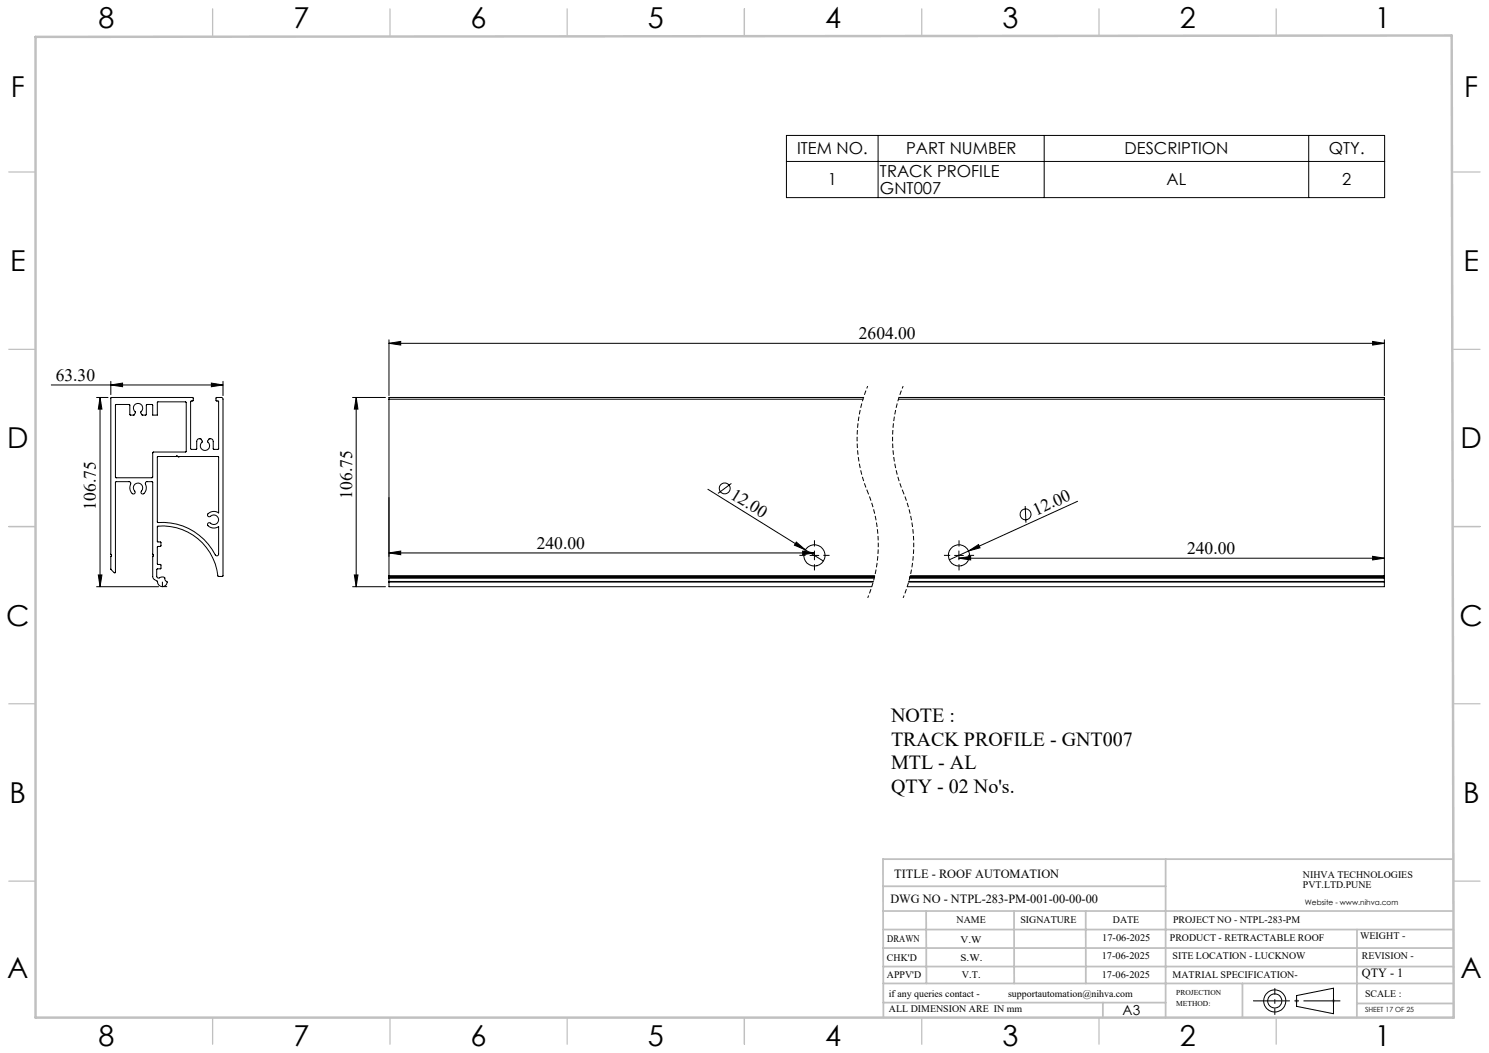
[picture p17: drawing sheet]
<svg xmlns="http://www.w3.org/2000/svg" width="420mm" height="297mm" viewBox="0 0 420 297" stroke-linecap="round" stroke-linejoin="round" font-family="sans-serif">
<defs><g id="words">
<g font-size="8.1">
<text x="27.8" y="8">8</text>
<text x="82.8" y="8">7</text>
<text x="132.8" y="8">6</text>
<text x="182.8" y="8">5</text>
<text x="232.8" y="8">4</text>
<text x="282.8" y="8">3</text>
<text x="332.8" y="8">2</text>
<text x="387.8" y="8">1</text>
<text x="3" y="27.2">F</text>
<text x="413" y="27.2">F</text>
<text x="2.8" y="76.5">E</text>
<text x="412.8" y="76.5">E</text>
<text x="2" y="126.5">D</text>
<text x="412" y="126.5">D</text>
<text x="1.7" y="176.5">C</text>
<text x="411.7" y="176.5">C</text>
<text x="2.7" y="226.5">B</text>
<text x="412.7" y="226.5">B</text>
<text x="2" y="275.7">A</text>
<text x="412" y="275.7">A</text>
<text x="27.8" y="295">8</text>
<text x="82.8" y="295">7</text>
<text x="132.8" y="295">6</text>
<text x="182.8" y="295">5</text>
<text x="232.8" y="295">4</text>
<text x="282.8" y="295">3</text>
<text x="332.8" y="295">2</text>
<text x="387.8" y="295">1</text>
</g>
<g font-size="5.6">
<text x="251.3" y="203.7">NOTE :</text>
<text x="251.3" y="210.4">TRACK PROFILE - GNT007</text>
<text x="251.3" y="217">MTL - AL</text>
<text x="251.3" y="223.7">QTY - 02 No's.</text>
</g>
<g font-size="4.9">
<text x="242.3" y="95.6">2604.00</text>
<text x="15.7" y="107.4">63.30</text>
<text x="27.1" y="143.7" transform="rotate(-90 27.1 143.7)">106.75</text>
<text x="99.3" y="140.6" transform="rotate(-90 99.3 140.6)">106.75</text>
<text x="205.8" y="140.4" transform="rotate(32 205.8 140.4)">12.00</text>
<text x="292.2" y="145.4" transform="rotate(-25 292.2 145.4)">12.00</text>
<text x="151.4" y="154.8">240.00</text>
<text x="334.9" y="156.2">240.00</text>
</g>
<g font-size="4.7">
<text x="224.8" y="43.6">ITEM NO.</text>
<text x="255.6" y="43.6">PART NUMBER</text>
<text x="317.2" y="43.6">DESCRIPTION</text>
<text x="374.8" y="43.6">QTY.</text>
<text x="233.5" y="52.3">1</text>
<text x="248.2" y="50.1">TRACK PROFILE</text>
<text x="329" y="52.3">AL</text>
<text x="378.6" y="52.3">2</text>
<text x="248.2" y="54.6">GNT007</text>
</g>
<text font-size="3.9" x="316.7" y="286.4">A3</text>
<g font-size="3.5">
<text x="252.2" y="247.6">TITLE - ROOF AUTOMATION</text>
<text x="251.2" y="254.7">DWG NO - NTPL-283-PM-001-00-00-00</text>
<text x="384.1" y="275.6">QTY - 1</text>
</g>
<g font-size="2.8">
<text x="367.5" y="247.6">NIHVA TECHNOLOGIES</text>
<text x="367.5" y="250.5">PVT.LTD.PUNE</text>
<text x="269.8" y="260.3">NAME</text>
<text x="287.8" y="260.3">SIGNATURE</text>
<text x="313.9" y="260.4">DATE</text>
<text x="330.9" y="260.4">PROJECT NO - NTPL-283-PM</text>
<text x="250.3" y="265.6">DRAWN</text>
<text x="270.9" y="266.1">V.W</text>
<text x="310.9" y="265.5">17-06-2025</text>
<text x="330" y="265.5">PRODUCT - RETRACTABLE ROOF</text>
<text x="383.6" y="264.8">WEIGHT -</text>
<text x="250.2" y="271.1">CHK'D</text>
<text x="250.2" y="275.8">APPV'D</text>
<text x="270.9" y="271.1">S.W.</text>
<text x="271.3" y="275.8">V.T.</text>
<text x="310.8" y="270.6">17-06-2025</text>
<text x="310.8" y="275.8">17-06-2025</text>
<text x="330.7" y="275.8">MATRIAL SPECIFICATION-</text>
<text x="330.7" y="270.6">SITE LOCATION - LUCKNOW</text>
<text x="384.1" y="270.6">REVISION -</text>
<text x="250.7" y="281.1">if any queries contact -</text>
<text x="284.3" y="281.1">supportautomation@nihva.com</text>
<text x="385" y="281.1">SCALE :</text>
<text x="250.7" y="285.6">ALL DIMENSION ARE IN mm</text>
</g>
<g font-size="2.1">
<text x="368.1" y="255.1">Website - www.nihva.com</text>
<text x="331.8" y="280.8">PROJECTION</text>
<text x="331.8" y="283.9">METHOD:</text>
</g>
<text font-size="2" x="385" y="285.5">SHEET 17 OF 25</text>
</g></defs>
<g fill="none" stroke="#000" stroke-width=".28">
<path d="M221.8 38.2h168.8v17.5h-168.8zM247.7 38.2v17.5M294.5 38.2v17.5M369.1 38.2v17.5M221.8 45.5h168.8M109.7 96.8l3.3-.5v1zM109.7 95.8v15.8M109.7 96.8h280.8M387.2 96.3l3.3 .5-3.3 .5zM390.5 95.8v15.8M14.5 108.6h48.4M27.2 112.1h3.3"/>
<path d="M28.2 112.1l.6 3.3h-1.1zM28.2 112.1v53.4M31.3 108.6l3.3-.5v1zM31.3 107.6v3.7M31.3 112.2l23.2-.1v.9l-.7 .3 .1 13.4 1.6-.1v-2.2a.83 .83 0 0 1 1.2-.6l.4 .7a1.38 1.38 0 0 0-.3 2.1 1.38 1.38 0 0 0 2.1-.1 1.38 1.38 0 0 0-.3-2l.5-.7a.82 .82 0 0 1 1 .7l.1 2.2h1.4l.1-13.5-.7-.2-.1-.8 1.6-.1 .4 .4v50l-1.3 .1a15.7 15.7 0 0 0-17.2-14v4.1l1 .3v1.1l-1 .1v4.9l1 .1v1.1l-1.2 .2v2.2a.78 .78 0 0 0 1.3 .1l1 .1a1.27 1.27 0 0 0 .7 1.3 1.4 1.4 0 0 1-1.5 1.2 1.4 1.4 0 0 1-1.3-1.5l-.9-.5-.4-.7v-5.8l.2-.1-.2-.4v-20.4l-1.8-.1-.3 .6a2.13 2.13 0 0 1-.7 2.8l-.4-.1-.1-.4a1.45 1.45 0 0 0 .3-1.7 1.45 1.45 0 0 0-1.6-.8 1.5 1.5 0 0 0-.4 2.5l-.1 .4-.4 .1a2.42 2.42 0 0 1-.7-3.1l-.4-.3-3.9 .1v25.5l-.3 .1-1-1.1v-3.5l.2-.3-.2-.4zM32.6 114.2l3.8-.1 .2 .1v2.8l1.2 .1 .4-.8a1.38 1.38 0 0 1-.2-2.1 1.38 1.38 0 0 1 2 .1 1.38 1.38 0 0 1-.3 2l.4 .8 1.1-.1 .1-2.8 1.6-.1 .2 .2v2.8h1.3l.1-3.8h7.9l.1 14-9.3 .2-.1 7.1-.2 .2h-10.2l-.1-.2zM59.6 108.1l3.3 .5-3.3 .5zM62.9 107.6v4M99.4 112.1h9.3M100.5 112.1l.5 3.3h-1.1zM100.5 112.1v53.4M109.7 112.6h133.7"/>
<path d="M109.7 112.6v49.8M243.6 112.1h-133.9v.5M253.4 112.6h137.1M253.6 112.1h136.9v.5M390.5 112.6v49.8M44.4 128.8h5.2l.2-.2 .5 .3 11.3-.1 .1 15.9a2.13 2.13 0 0 0-3.2 .6l.2 .3 .3 .2a1.5 1.5 0 0 1 1.6-.5 1.5 1.5 0 0 1 1.1 1.3 1.5 1.5 0 0 1-1.1 1.3 1.5 1.5 0 0 1-1.6-.5l-.4 .3a1.64 1.64 0 0 0 2.3 1.2l.8-.4v7.8a.5 .5 0 0 1-.4 .5 .5 .5 0 0 1-.6-.3 16.9 16.9 0 0 0-16.3-9.1zM199.7 138l32.6 20.3M206.3 136.3l-3.8 2.9M109.7 156l3.3-.6v1.1zM109.7 156h120M224.6 152.9l2.6 2.2-3.1-1.3zM226.4 155.4l3.3 .6-3.3 .5z"/>
<path d="M228.5 156.7h2.5M229.7 155.4v2.5M269.2 156.7h2.5M270.5 157.4l3.3-.5v1zM270.5 157.4h120M270.5 155.4v2.5M273.2 155.4l2.8-1.8 .4 .9zM273.2 155.4l-5.4 2.5M289.2 142.7l.2 4.7M304 141.4l-30.8 14M387.2 156.9l3.3 .5-3.3 .5zM27.2 165.5h17.5"/>
<path d="M27.7 162.2h1.1l-.6 3.3zM99.4 165.5h9.3M99.9 162.2h1.1l-.5 3.3zM109.7 162.4v.2M109.7 164v.2M109.7 164.2v1.3h136.2M109.7 163.1v.9M109.7 162.9v.2M109.7 162.7v.2M109.7 162.6v.1M109.7 162.6h137M109.7 162.7h137"/>
<path d="M109.7 162.4h137M109.7 164.2h136.6M109.7 164h136.6M109.7 163.1h136.9M109.7 162.9h136.9M256.3 164.2h134.2M256.3 164h134.2M256.6 163.1h133.9M256.6 162.9h133.9M256.6 162.7h133.9M256.7 162.6h133.8M256.8 162.4h133.7"/>
<path d="M390.5 162.4v.2M390.5 164v.2M390.5 164.2v1.3h-134.6M390.5 163.1v.9M390.5 162.9v.2M390.5 162.7v.2M390.5 162.6v.1M365.7 280.8l10.4-2.1v7.2l-10.4-2.1z"/>
<circle cx="204.4" cy="137.8" r="1.52"/>
<circle cx="229.7" cy="156.7" r="3"/>
<circle cx="270.5" cy="156.7" r="2.99"/>
<circle cx="289.3" cy="145.1" r="1.54"/>
<circle cx="359.6" cy="282.3" r="1.98"/>
<circle cx="359.6" cy="282.3" r="3.1"/>
</g>
<path d="M244.7 108.9a38.8 38.8 0 0 0 0 29.9M254.7 108.9a38.8 38.8 0 0 0 0 29.9M244.7 138.8a38.8 38.8 0 0 1 0 29.8M254.7 138.8a38.8 38.8 0 0 1 0 29.8" fill="none" stroke="#000" stroke-width=".28" stroke-dasharray="1.3 .6" stroke-dashoffset=".5" stroke-linecap="butt"/>
<path d="M365.2 282.3h1.1M365.4 282l.7 .7M365.7 281.8v1M366.1 282l-.7 .7M375.6 282.3h1.1M375.8 282l.7 .7M376.1 281.8v1M376.5 282l-.7 .7" fill="none" stroke="#c0c0c0" stroke-width=".28"/>
<path d="M227.2 156.6h-1.7M229.7 154.1v-1.7M229.7 159.1v1.8M232.2 156.6h1.8M268 156.6h-1.7M270.5 154.1v-1.7M270.5 159.1v1.8M273 156.6h1.8M45.7 165.5h1.4M45.8 164.1v1.4" fill="none" stroke="#000" stroke-width=".28" stroke-dasharray="15.2 1.3 1.3 1.3" stroke-linecap="butt"/>
<path d="M353.4 282.3h24.7" fill="none" stroke="#000" stroke-width=".28" stroke-dasharray="15.2 1.3 1.3 1.3" stroke-dashoffset="4.8" stroke-linecap="butt"/>
<path d="M359.6 286.2v-7.5" fill="none" stroke="#000" stroke-width=".28" stroke-dasharray="15.2 1.3 1.3 1.3" stroke-dashoffset="13.4" stroke-linecap="butt"/>
<g fill="none" stroke="#c0c0c0" stroke-width=".35">
<path d="M60 2.5v7.5M110 2.5v7.5M160 2.5v7.5M210 2.5v7.5M260 2.5v7.5M310 2.5v7.5M360 2.5v7.5M2.5 48.5h7.5M410 48.5h7.5M2.5 98.5h7.5M410 98.5h7.5M2.5 148.5h7.5"/>
<path d="M410 148.5h7.5M2.5 198.5h7.5M410 198.5h7.5M2.5 248.5h7.5M410 248.5h7.5M60 287v7.5M110 287v7.5M160 287v7.5M210 287v7.5M260 287v7.5M310 287v7.5M360 287v7.5"/>
</g>
<g fill="none" stroke="#c0c0c0" stroke-width=".5">
<path d="M249.1 257h160.9M249.1 250h79.7M261.2 257l.1 20.4M286 257l.1 20.4M306.2 257l.1 20.4M328.8 242.3v44.8M410 242.3h-160.9l.1 44.7M249.1 272.6h160.9M249.1 267.4h160.9M249.1 262.2h160.9M249.1 277.4h160.9M350.4 277.4v9.6"/>
<path d="M382.8 262.2l-.1 24.8M249.2 282.8h79.6M311.1 282.8v4.2M382.7 283h27.3"/>
</g>
<path d="M10 10.4l399.5-.4 .5 277h-400z" fill="none" stroke="#c0c0c0" stroke-width=".7"/>
<g fill="#000">
<path d="M224.6 152.9l2.6 2.2-3.1-1.3zM273.2 155.4l2.8-1.8 .4 .9z"/>
<path d="M109.7 96.8l3.3-.5v1zM387.2 96.3l3.3 .5-3.3 .5zM270.5 157.4l3.3-.5v1zM387.2 156.9l3.3 .5-3.3 .5z"/>
<path d="M31.3 108.6l3.3-.5v1zM59.6 108.1l3.3 .5-3.3 .5z"/>
<path d="M226.4 155.4l3.3 .6-3.3 .5zM109.7 156l3.3-.6v1.1z"/>
<path d="M27.7 162.2h1.1l-.6 3.3zM28.2 112.1l.6 3.3h-1.1z"/>
<path d="M99.9 162.2h1.1l-.5 3.3zM100.5 112.1l.5 3.3h-1.1z"/>
</g>
<use href="#words"/>
</svg>
